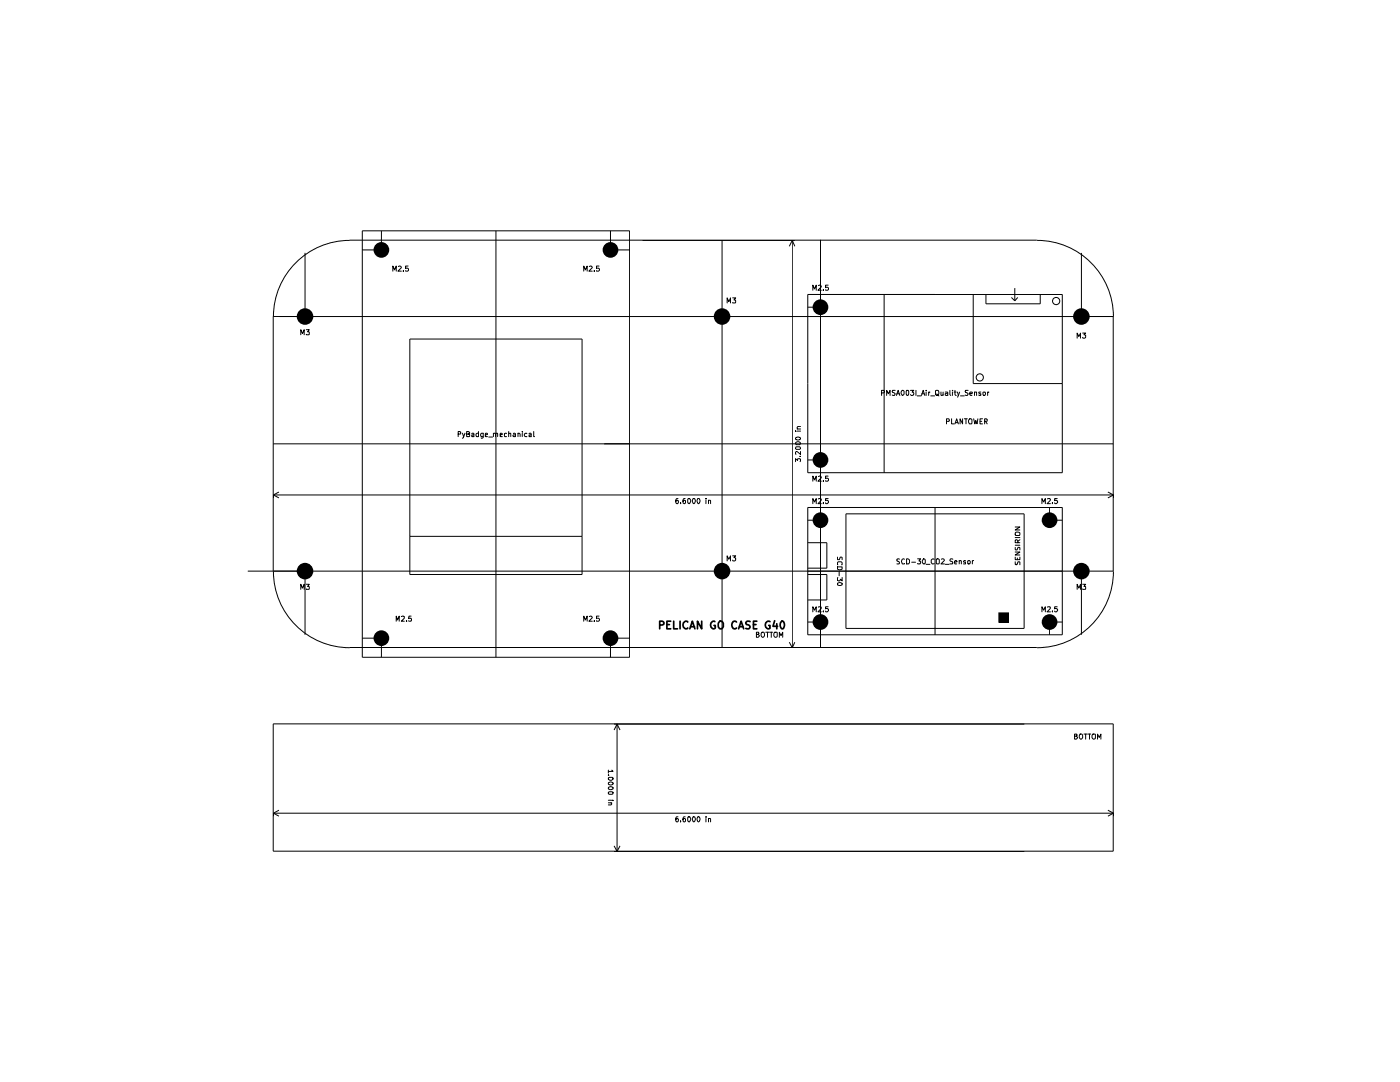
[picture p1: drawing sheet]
<svg xmlns="http://www.w3.org/2000/svg" width="279mm" height="216mm" viewBox="0 0 279 216" stroke-linecap="round" stroke-linejoin="round" font-family="sans-serif">
<g fill="none" stroke="#000" stroke-width=".2">
<path d="M60.9 50.5v12.7M69.8 47.9h137.1M69.8 48a15.2 15.2 0 0 0-15.2 15.2M72.3 46.1h53.3v85h-53.3zM76.1 46.1v3.8h-3.8M78.4 54.1v-1l.3 .7 .4-.7v1M79.5 53.2l.3-.1 .3 .3-.7 .7h.7M80.5 54v.1M81.4 53.1h-.5v.5l.5-.1 .1 .4-.1 .2-.5-.1M99 46.1v85M116.5 54.1v-1l.3 .7 .4-.7v1M117.6 53.2l.3-.1 .3 .3-.7 .7h.7"/>
<path d="M118.6 54v.1M119.5 53.1h-.5v.5l.5-.1 .1 .4-.1 .2-.5-.1M121.8 46.1v3.8h3.8M128.2 48h30.4M144.1 47.9v81.3M146.2 59.4h.6l-.3 .5h.3v.5h-.6M158.1 48v81.2M158.1 48l.5 1.1M158.1 48l-.6 1.1M161.2 58.8h50.8v35.5h-50.8zM162.2 57.9v-1l.4 .8 .3-.8v1M163.3 57l.4-.1 .2 .3-.7 .7h.7"/>
<path d="M163.7 47.9v81.3M164.3 57.8v.1M165.3 56.9h-.5v.5l.4-.1 .2 .4-.2 .2-.4-.1M176.4 58.8v35.5M194.2 58.8v17.7h17.8M196.8 58.8v1.8h10.8v-1.8M201.8 59.4l.7 .6M202.5 57.5v2.5M203.1 59.4l-.6 .6M207 48a15.2 15.2 0 0 1 15.2 15.2M215.8 50.5v12.7M60 66.8v-1l.4 .7 .3-.7v1"/>
<path d="M61.1 65.8h.6l-.3 .4 .3 .1v.4h-.6M81.8 67.6h34.4v47h-34.4zM145.1 60.5v-1.1l.4 .8 .3-.8v1.1M161.2 61.3h2.5M175.9 78.4h.5l.1-.2-.1-.3h-.5v1M177 78.9v-1l.3 .7 .3-.7v1M178.6 77.9h-.5v.2v.2l.5 .3v.2h-.5M178.9 78.9l.3-1 .4 1M179 78.6h.5M180 77.9l.4 .2v.6l-.2 .2a.66 .66 0 0 1-.2-1zM180.9 77.9h.4l.1 .2v.6l-.2 .2h-.2l-.2-.2zM181.7 77.9h.7l-.4 .3 .4 .3-.1 .3-.4 .1-.2-.2"/>
<path d="M182.8 77.9v1M183 79h.8M183.9 78.9l.3-1 .4 1M184 78.6h.4M184.8 77.9v.1M184.8 78.2v.7M185.3 78.2v.7M185.6 78.2l-.3 .2M185.8 79h.7M186.7 78h.6a.67 .67 0 0 1-.2 .9l-.4-.2zM186.9 78.7l.5 .3M187.8 78.2v.6l.2 .1 .2-.2"/>
<path d="M188.2 78.2v.7M188.6 78.2l.5 .1v.6M189.1 78.5l-.5 .1v.2h.5M189.6 77.9v.8l.1 .2M190.1 77.9v.1M190.1 78.2v.7M190.4 78.2h.4M190.6 77.9v.8l.2 .2M191.1 78.2l.2 .7M191.5 78.2l-.4 1M191.7 79h.7M193.2 77.9h-.5v.4l.3 .1 .2 .3-.2 .2-.4-.1"/>
<path d="M193.5 78.6l.6-.1-.1-.3-.5 .1v.4l.2 .2 .3-.1M194.5 78.3l.4-.1v.7M194.5 78.2v.7M195.7 78.2l-.4 .1 .2 .3h.2v.2h-.4M196.2 78.3l.4-.1 .1 .5-.2 .2-.3-.2zM197.1 78.2v.7M197.4 78.2l-.3 .2M215 67.5v-1l.3 .6 .3-.6v1M216.1 66.5h.6l-.4 .3 .4 .1v.4l-.2 .2h-.3l-.1-.2M54.5 88.6h167.7M54.6 98.8h167.6M54.6 98.8v.6"/>
<path d="M54.6 98.8l1.1 .6M55.7 98.2l-1.1 .6M91.4 86.6h.5v-.4l-.5-.1v1M92.3 86.4l.2 .7M92.8 86.4l-.3 1-.2 .1M93.1 86.6l.5-.1v-.3l-.5-.1v1h.5l.1-.4-.2-.1M94.1 86.5h.5v.6h-.5v-.3l.5-.1M95.5 86.1v1h-.4l-.1-.5 .2-.2 .3 .1M96.4 86.4v.9l-.2 .2-.2-.1M96.4 86.5l-.3-.1-.2 .2 .1 .5h.4M96.9 86.8l.4-.1-.1-.3-.3 .1v.6h.4M97.5 87.2h.8"/>
<path d="M98.5 86.5h.4v.6M98.5 86.4v.7M98.9 86.6l.2-.2 .2 .1v.6M99.8 86.8l.4-.1v-.2h-.4v.6h.4M101.1 86.5h-.4v.5l.4 .1M101.5 86.5h.4v.6M101.5 86.1v1M102.4 86.5h.5v.6h-.5v-.3l.5-.1M103.4 86.5l.2-.1 .2 .2v.5M103.4 86.4v.7M104.2 86.1v.1M104.2 86.4v.7"/>
<path d="M105.2 86.5l-.3-.1-.3 .2v.4l.2 .1h.4M105.6 86.5h.4v.6h-.4v-.3l.4-.1M106.5 86.1v1h.2M135.3 99.5h-.3l-.1 .2v.6l.1 .2 .4-.2v-.4l-.2-.1-.3 .1v.2M136.7 99.5h-.2l-.2 .2v.6l.2 .2 .3-.2v-.4l-.1-.1-.4 .1v.2M137.3 99.5a.52 .52 0 0 1 .6 .4 .52 .52 0 0 1-.4 .6l-.3-.3zM138.3 99.6v-.1a.52 .52 0 0 1 .5 .5 .52 .52 0 0 1-.4 .5l-.2-.4zM139.2 99.6l.1-.1a.52 .52 0 0 1 .4 .5 .52 .52 0 0 1-.3 .5l-.3-.4zM140.9 99.5v.1M140.9 99.8v.7M141.4 99.9h.4v.6M141.4 99.8v.7"/>
<path d="M158.7 92.1v-.6l.5 .4 .1-.4h.4v.6M158.7 88.4a.58 .58 0 0 1 1.1 .1l-.2 .2h-.7zM158.7 86h.1M158.8 89.2h.8l.2 .3-.2 .2h-.7l-.2-.2zM158.8 87.3a.58 .58 0 0 1 1 .2 .58 .58 0 0 1-1.1 0zM159.1 86h.7M159.1 85.6h.7M159.7 91.1h.1M159.8 90.1v.6l-.8-.6-.3 .2 .1 .4M159.8 85.1h-.5l-.2 .2 .1 .3M161.2 91.8h2.5M162.2 96v-1l.4 .8 .3-.8v1"/>
<path d="M163.3 95.1l.4-.1 .2 .3-.7 .7h.7M163.3 99.6l.5-.1 .1 .2-.7 .8h.7M164.3 95.9v.1M165.3 95h-.5v.5l.4-.1 .2 .4-.2 .2-.4-.1M165.3 99.5h-.5v.4h.5l.1 .3-.3 .3h-.3v-.2M188.9 84.1h.5v-.4l-.5-.1v1M189.9 83.6v1h.5M190.6 84.6l.3-1 .4 1M190.7 84.3h.5M192.1 83.6v1l-.5-1v1M192.4 83.6h.6M192.8 83.6v1"/>
<path d="M193.5 83.6l.5 .1v.7l-.1 .2h-.4a.66 .66 0 0 1 0-1zM194.3 83.6l.3 1 .1-.7 .3 .7 .2-1M195.6 84.1h.3M196.1 83.6h-.5v1h.5M196.5 84.1h.4l.1-.4-.5-.1v1M196.7 84.1l.3 .5M209 99.6l.5-.1 .1 .2-.6 .8h.6M211 99.5h-.5v.4h.5l.1 .3-.3 .3h-.2l-.1-.2M221.1 98.2l1.1 .6M222.2 98.8v.6M222.2 98.8l-1.1 .6M49.4 114h172.8v-50.8h-167.7v50.8"/>
<path d="M54.6 114a15.2 15.2 0 0 0 15.2 15.2M60 117.6v-1l.4 .7 .3-.7v1M60.9 114v12.7M61.1 116.6h.6l-.3 .4 .3 .1v.4h-.6M81.8 107h34.4M135.8 100.3v.2M145.1 111.9v-1l.4 .7 .3-.7v1M146.2 110.9h.6l-.3 .4h.3v.5l-.2 .1h-.3l-.1-.1M161.2 101.3h50.8v25.4h-50.8zM161.2 114.6h3.8v5.1h-3.8M161.2 108.3h3.8v5.1h-3.8M161.2 103.8h2.5"/>
<path d="M162.2 100.5v-1l.4 .7 .3-.7v1M164.3 100.3v.2M167.1 111.2l.1 .5h.3l.2-.5 .4 .1v.4M167.1 113.1h1v.4l-.5 .2-.4-.1zM167.1 116.4a.52 .52 0 0 1 .6-.2 .52 .52 0 0 1 .4 .5 .52 .52 0 0 1-.6 .2 .52 .52 0 0 1-.4-.5zM167.2 112.7l-.1-.4 .2-.2h.6l.2 .2-.1 .4M167.2 115.2l-.1 .6 .2 .1h.3l.1-.3 .4 .3v-.7M167.5 114.1v.8M168.8 102.5h35.6v22.9h-35.6zM179.5 111.6h-.5l.1 .3a.39 .39 0 0 1 .3 .6h-.4M180.5 111.6a.52 .52 0 0 0-.6 .3 .52 .52 0 0 0 .2 .6l.4-.1M180.9 111.5h.3l.3 .3v.5l-.1 .2h-.5z"/>
<path d="M181.9 112.2h.8M183.1 111.5h.6l-.3 .4h.2l.1 .2-.1 .4-.5-.1M184.3 111.5l.4 .3-.1 .7h-.4l-.1-.3zM184.8 112.6h.8M186.4 111.6l-.2-.1-.4 .3v.5l.2 .2 .4-.1M186.6 101.3v25.4M187 111.5l.5 .2-.1 .8h-.5v-.1v-.7zM187.9 111.6a.35 .35 0 0 1 .4-.1 .35 .35 0 0 1 .2 .3l-.7 .7h.7M188.6 112.6h.8M190.2 111.6h-.5l-.1 .2 .4 .2 .2 .4-.1 .1h-.5M190.5 112.2l.5-.1-.2-.3-.3 .2v.4l.1 .1h.3M191.4 111.9h.5v.6"/>
<path d="M191.4 111.8v.7M192.7 111.9l-.3-.1-.1 .2 .1 .2 .3 .1v.2h-.4M193.1 111.9l.4-.1 .1 .2-.1 .5-.4-.1zM194.1 111.8v.7M194.3 111.8l-.2 .2M202.6 112.1v.5a.44 .44 0 0 0 .5-.1 .44 .44 0 0 0 .1-.4l.3 .1v.5M202.6 111.2v.5h.9v-.5M202.6 110.2h.9l-.9 .5h.9M202.6 109.2l.1 .5 .3-.1 .2-.4 .3 .1v.4M202.6 106.3a.63 .63 0 0 1 .9 0v.5h-.8zM202.6 105.2h.9l-.9 .5h.9M202.6 108.8h.9"/>
<path d="M202.6 107.3h.9M203 111.3v.4M203.1 108.3l-.1-.5h-.4v.5h.9M203.5 107.7l-.4 .3M207.9 100.5v-1l.4 .7 .3-.7v1M209.5 101.3v2.5h2.5M210.1 100.3v.2M215 117.6v-1l.3 .7 .3-.7v1M215.8 114v12.7M216.1 116.6h.6l-.4 .4 .4 .1v.4h-.6M222.2 114a15.2 15.2 0 0 1-15.2 15.2M69.8 129.2h137.1"/>
<path d="M72.3 127.3h3.8v3.8M79.1 124v-1.1l.2 .8 .4-.8v1.1M80.1 123h.6v.4l-.6 .6h.6M81.1 123.9v.1M82 122.9h-.4l-.1 .5h.5v.6l-.5-.1M116.5 124v-1.1l.3 .8 .4-.8v1.1M117.6 123l.3-.1 .3 .4-.7 .7h.7M118.6 123.9v.1M119.5 122.9h-.5v.5h.5l.1 .4-.1 .2-.5-.1M125.6 127.3h-3.8v3.8M151 126.6h.4v-.4h-.4v1h.3l.3-.3-.3-.3M152 126.2h.5a.67 .67 0 0 1-.2 1h-.2a.67 .67 0 0 1-.1-1z"/>
<path d="M152.8 126.2h.6M153.2 126.2v1M153.6 126.2h.6M153.9 126.2v1M154.5 126.2h.6v.8l-.4 .2a.67 .67 0 0 1-.2-1zM155.5 127.2v-1l.4 .6 .3-.6v1M157.5 128.1l.6 1.1M158.6 128.1l-.5 1.1M161.2 124.1h2.5M162.2 122.1v-1l.4 .7 .3-.7v1M163.3 121.2l.5-.1 .1 .2-.7 .8h.7M164.3 121.9v.2"/>
<path d="M165.3 121.1h-.5v.4h.5l.1 .3-.3 .3h-.3v-.2M199.3 122.3h2v1.9h-2zM207.9 122.1v-1l.4 .7 .3-.7v1M209 121.2l.5-.1 .1 .2-.6 .8h.6M210.1 121.9v.2M211 121.1h-.5v.4h.5l.1 .3-.3 .3h-.2l-.1-.2M212 124.1h-2.5v2.6M54.5 144.4h167.7v25.4h-167.7zM121.4 154.7h.1M121.4 155.2h.9a.51 .51 0 0 1-.3 .5 .51 .51 0 0 1-.6-.2zM121.4 156.2a.52 .52 0 0 1 .6-.2 .52 .52 0 0 1 .3 .5 .52 .52 0 0 1-.5 .1 .52 .52 0 0 1-.4-.4zM121.4 157.1a.52 .52 0 0 1 .6-.1 .52 .52 0 0 1 .3 .4 .52 .52 0 0 1-.5 .2 .52 .52 0 0 1-.4-.5z"/>
<path d="M121.4 158.1l.8-.1 .1 .1v.3l-.7 .1-.2-.1zM121.4 153.7v.6M121.4 159.7h.7M122.1 153.7l.2 .2h-.9M122.3 159.7h.1M122.6 144.5h81.8M123.1 144.5v25.4M123.1 144.5l-.5 1.2M123.1 144.5l.6 1.2M214.5 146.9h.4v-.4h-.4v1h.3l.3-.3-.3-.3M215.5 146.6h.5a.67 .67 0 0 1-.2 .9h-.2a.67 .67 0 0 1-.1-.9zM216.3 146.5h.6"/>
<path d="M216.7 146.5v1M217.1 146.5h.6M217.4 146.5v1M218 146.6h.6v.7l-.4 .2a.67 .67 0 0 1-.2-.9zM219 147.5v-1l.4 .7 .3-.7v1M54.6 162.3v.6M54.6 162.3h167.6M54.6 162.3l1.1 .6M55.7 161.7l-1.1 .6M121.4 160.2h.7M121.9 160.2l.2 .2-.2 .2h-.5M122.6 169.9h81.8"/>
<path d="M122.6 168.8l.5 1.1M123.7 168.8l-.6 1.1M135.3 163h-.3l-.1 .2v.6l.1 .2 .4-.2v-.4l-.4-.1-.1 .3M135.8 163.8v.2M136.7 163h-.2l-.2 .2v.6l.2 .2 .3-.2v-.4l-.3-.1-.2 .3M137.3 163a.52 .52 0 0 1 .6 .4 .52 .52 0 0 1-.4 .6l-.3-.3zM138.3 163.1v-.1a.52 .52 0 0 1 .5 .5 .52 .52 0 0 1-.4 .5l-.2-.4zM139.3 163a.52 .52 0 0 1 .4 .5 .52 .52 0 0 1-.3 .5l-.3-.4zM140.9 163v.1M140.9 163.3v.7M141.4 163.4h.4v.6M141.4 163.3v.7"/>
<path d="M221.1 161.7l1.1 .6M222.2 162.3v.6M222.2 162.3l-1.1 .6"/>
<circle cx="195.5" cy="75.3" r=".72"/>
<circle cx="210.8" cy="60.1" r=".72"/>
</g>
<g fill="#000">
<path d="M199.3 122.3h2v1.9h-2z"/>
<circle cx="76.1" cy="49.9" r="1.57"/>
<circle cx="121.8" cy="49.9" r="1.57"/>
<circle cx="60.9" cy="63.2" r="1.65"/>
<circle cx="144.1" cy="63.2" r="1.65"/>
<circle cx="163.7" cy="61.3" r="1.57"/>
<circle cx="215.8" cy="63.2" r="1.65"/>
<circle cx="163.7" cy="91.8" r="1.57"/>
<circle cx="60.9" cy="114" r="1.65"/>
<circle cx="144.1" cy="114" r="1.65"/>
<circle cx="163.7" cy="103.8" r="1.57"/>
<circle cx="209.5" cy="103.8" r="1.57"/>
<circle cx="215.8" cy="114" r="1.65"/>
<circle cx="76.1" cy="127.3" r="1.57"/>
<circle cx="121.8" cy="127.3" r="1.57"/>
<circle cx="163.7" cy="124.1" r="1.57"/>
<circle cx="209.5" cy="124.1" r="1.57"/>
</g>
<g fill="none" stroke="#000" stroke-width=".34">
<path d="M131.7 124.7l.7-.1 .1-.4-.3-.2h-.5v1.5M133.1 124.6h.5M133.9 124h-.8v1.5h.8M134.5 124v1.5h.7M135.7 124v1.5M137.2 124.1v-.1a.71 .71 0 0 0-.9 .7 .71 .71 0 0 0 .9 .7v-.1M137.7 125.5l.5-1.5 .5 1.5M137.8 125.1h.8M140 124v1.5l-.8-1.5v1.5M142.7 124a.7 .7 0 0 0-.9 .7 .7 .7 0 0 0 .9 .7v-.6h-.2M143.7 124h.3a.97 .97 0 0 1 0 1.5h-.3a.97 .97 0 0 1 0-1.5zM147 124.1l-.1-.1a.5 .5 0 0 0-.8 .3 .67 .67 0 0 0 0 .8 .67 .67 0 0 0 .9 .2"/>
<path d="M147.4 125.5l.5-1.5 .5 1.5M147.6 125.1h.7M149.7 124h-.6l-.3 .2 .2 .4a.6 .6 0 0 1 .7 .5l-.3 .4-.6-.1M150.4 124.6h.5M151 124h-.6v1.5h.6M153.7 124a.71 .71 0 0 0-1 .7 .71 .71 0 0 0 1 .7v-.6h-.3M154.6 123.9l-.3 1.1h.9M155 124.5v1M155.8 124.2l.2-.2a.78 .78 0 0 1 .6 .5 .78 .78 0 0 1-.2 .8l-.2 .2-.3-.2-.2-.4z"/>
</g>
</svg>
